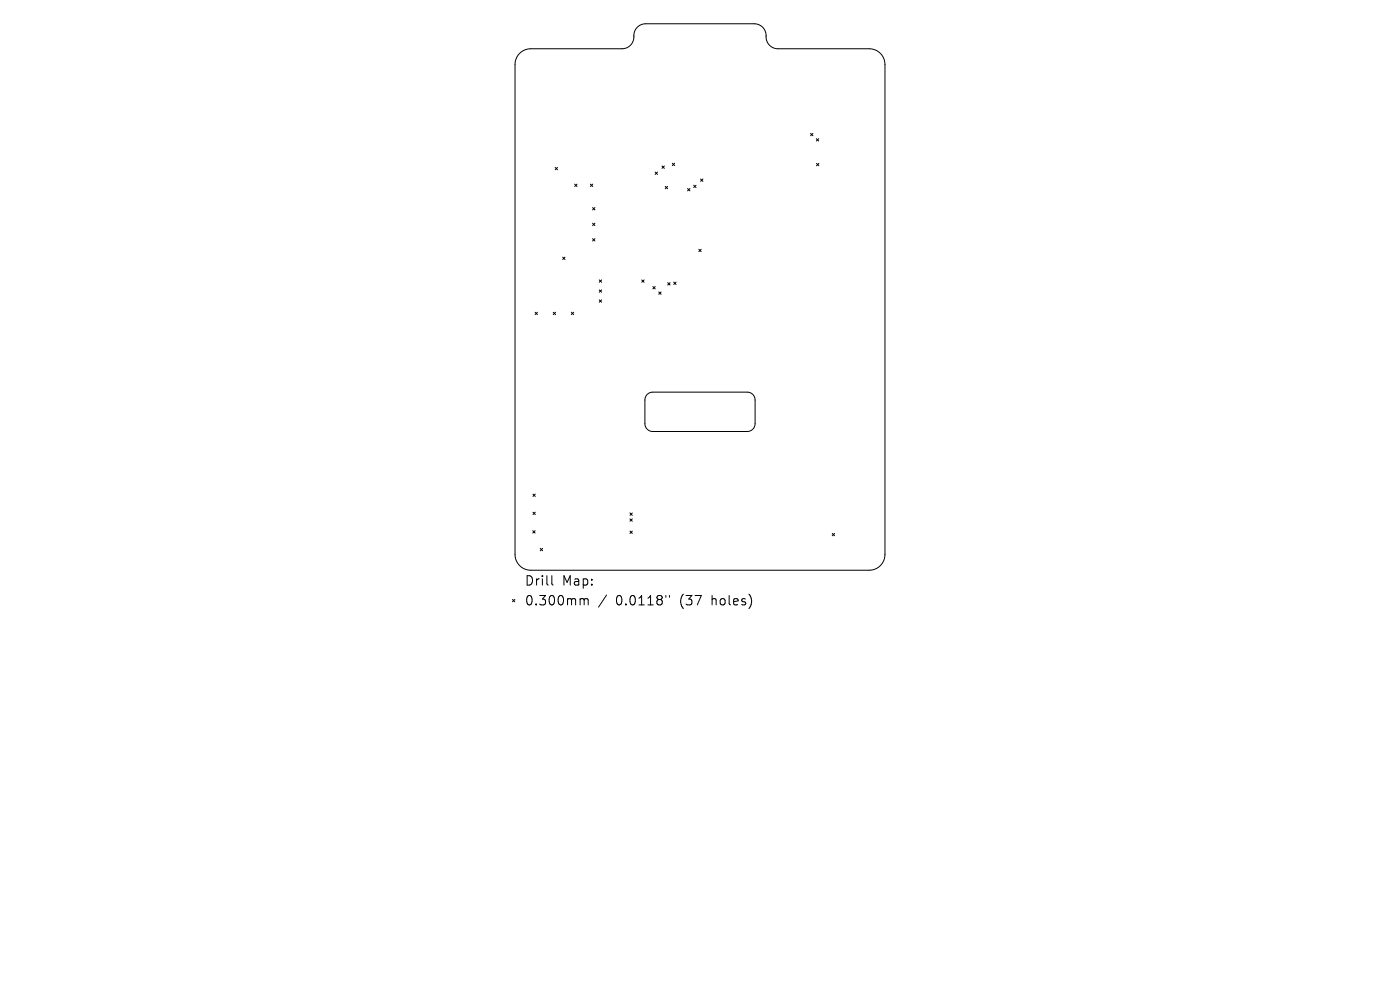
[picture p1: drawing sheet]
<svg xmlns="http://www.w3.org/2000/svg" width="297mm" height="210mm" viewBox="0 0 297 210" stroke-linecap="round" stroke-linejoin="round" font-family="sans-serif">
<defs><g id="words">
<g font-size="2.8">
<text x="111.2" y="124.5">Drill</text>
<text x="119.2" y="124.5">Map:</text>
<text x="111.2" y="128.7">0.300mm</text>
<text x="130.7" y="128.7">0.0118&quot;</text>
<text x="144.4" y="128.7">(37</text>
<text x="151.3" y="128.7">holes)</text>
</g>
</g></defs>
<g fill="none" stroke="#000" stroke-width=".21">
<path d="M110.2 11.3a3.3 3.3 0 0 1 2.4-1h19.4a2.68 2.68 0 0 0 2.5-3.2 2.5 2.5 0 0 1 2.5-2.1h23a2.69 2.69 0 0 1 2.6 3.3 2.5 2.5 0 0 0 2.4 2h19.4a3.3 3.3 0 0 1 3.3 3.4v103.9a3.3 3.3 0 0 1-3.3 3.4h-71.8a3.3 3.3 0 0 1-3.3-3.4v-103.9a3.3 3.3 0 0 1 .9-2.4zM117.8 35.5l.5 .5M118.3 35.5l-.5 .5M121.9 39.1l.5 .5M122.4 39.1l-.5 .5M125.3 39.1l.5 .5M125.8 39.1l-.5 .5M139 36.5l.5 .5M139.5 36.5l-.5 .5M140.4 35.2l.5 .5M140.9 35.2l-.5 .5M141.1 39.5l.5 .5"/>
<path d="M141.6 39.5l-.5 .5M142.6 34.6l.5 .5M143.1 34.6l-.5 .5M145.9 40l.5 .5M146.4 40l-.5 .5M147.2 39.3l.5 .5M147.7 39.3l-.5 .5M148.6 38l.5 .5M149.1 38l-.5 .5M172 28.3l.5 .5M172.5 28.3l-.5 .5M173.2 29.4l.5 .5"/>
<path d="M173.2 34.7l.5 .5M173.7 29.4l-.5 .5M173.7 34.7l-.5 .5M119.4 54.5l.5 .6M119.9 54.5l-.5 .6M125.7 44l.5 .5M125.7 47.4l.5 .5M125.7 50.6l.5 .5M126.2 44l-.5 .5M126.2 47.4l-.5 .5M126.2 50.6l-.5 .5M127.1 59.4l.5 .5"/>
<path d="M127.6 59.4l-.5 .5M136.1 59.4l.5 .5M136.6 59.4l-.5 .5M141.7 60l.5 .5M142.2 60l-.5 .5M142.9 59.8l.5 .5M143.4 59.8l-.5 .5M148.3 52.9l.5 .5M148.8 52.9l-.5 .5M113.5 66.2l.5 .5M114 66.2l-.5 .5M117.4 66.2l.5 .5"/>
<path d="M117.9 66.2l-.5 .5M121.2 66.2l.5 .5M121.7 66.2l-.5 .5M127.1 61.5l.5 .5M127.1 63.6l.5 .5M127.6 61.5l-.5 .5M127.6 63.6l-.5 .5M138.5 60.8l.5 .5M139 60.8l-.5 .5M139.8 61.9l.5 .5M140.3 61.9l-.5 .5M137.3 83.7l.6-.4 .6-.1h20a1.67 1.67 0 0 1 1.7 1.7v5a1.67 1.67 0 0 1-1.7 1.6h-20a1.67 1.67 0 0 1-1.7-1.6v-5.2z"/>
<path d="M113 112.6l.5 .5M113.1 104.8l.5 .5M113.1 108.6l.5 .5M113.5 112.6l-.5 .5M113.6 104.8l-.5 .5M113.6 108.6l-.5 .5M114.6 116.3l.5 .5M115.1 116.3l-.5 .5M133.6 108.8l.5 .5M133.6 110.1l.5 .5M133.6 112.7l.5 .5M134.1 108.8l-.5 .5"/>
<path d="M134.1 110.1l-.5 .5M134.1 112.7l-.5 .5M176.6 113.2l.5 .5M177.1 113.2l-.5 .5M108.7 127.2l.5 .5M109.2 127.2l-.5 .5M117.1 122.1v1.7l.3 .3M123.4 127h.2l.3 .3M123.9 127.3l.3-.3 .5 .1 .1 1.2M123.9 127.3v1M128.7 126.2l-1.7 2.6M141.3 126.3v.4"/>
<path d="M142 126.3v.4"/>
</g>
<use href="#words"/>
</svg>
